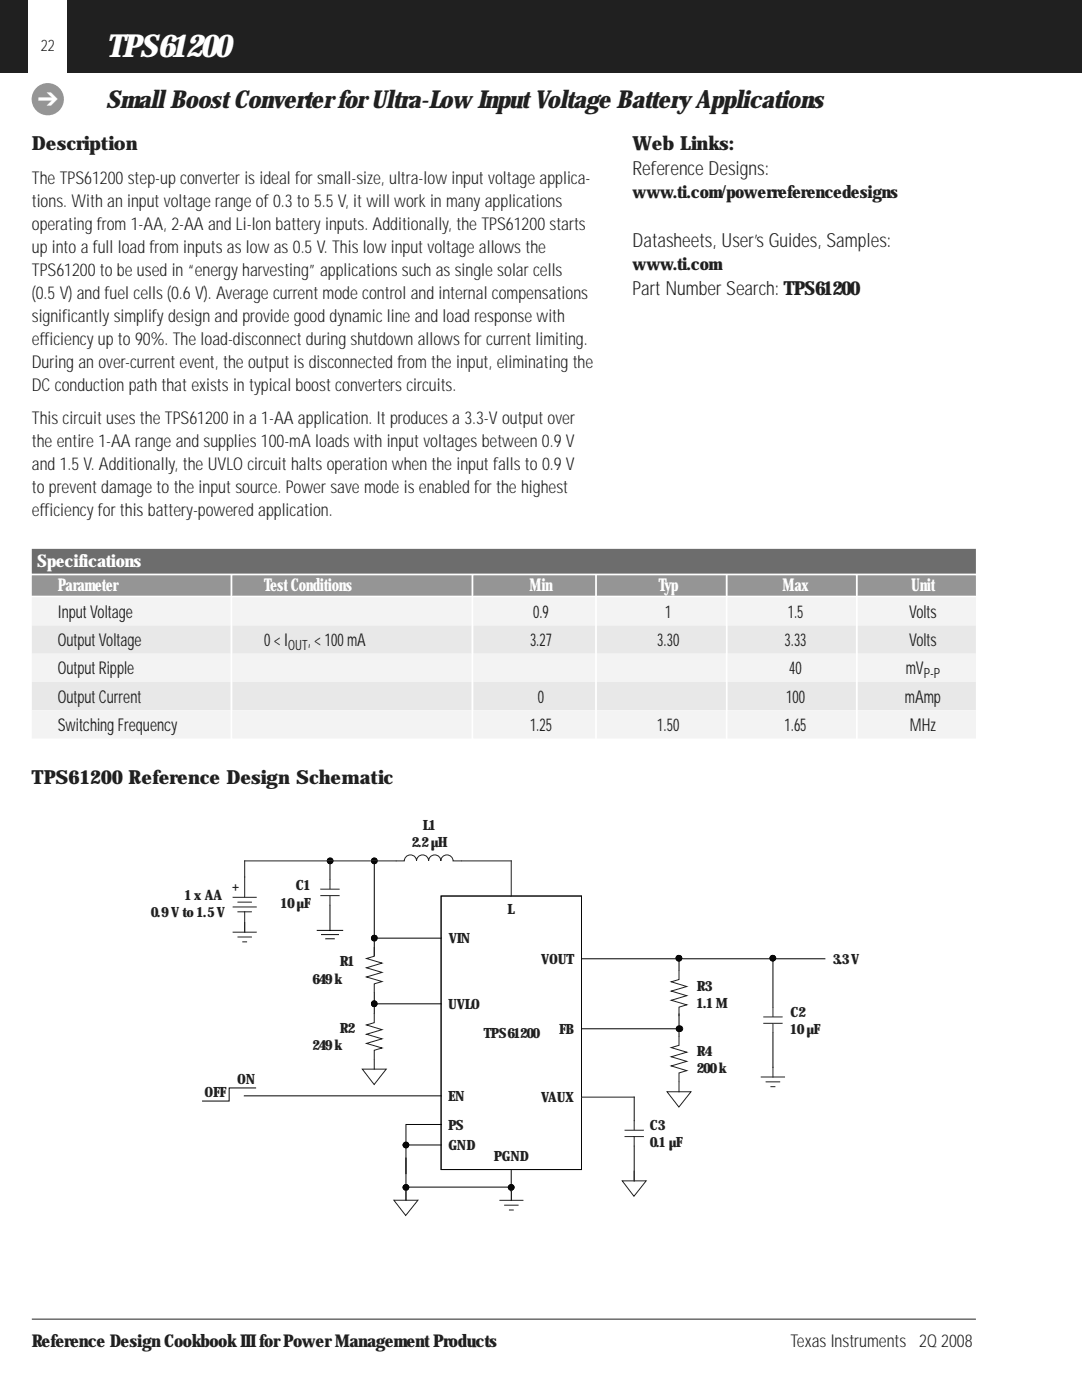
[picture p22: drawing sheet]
<svg xmlns="http://www.w3.org/2000/svg" width="216mm" height="279mm" viewBox="0 0 216 279" stroke-linecap="round" stroke-linejoin="round" font-family="sans-serif">
<defs><g id="words">
<text font-size="6.3" fill="#fff" x="21.2" y="11.3">TPS61200</text>
<text font-size="4.9" fill="#231f20" x="21.2" y="21.5">Small BoostConverterforUltra-Low InputVoltage BatteryApplications</text>
<text font-size="4.6" fill="#fff" x="7.5" y="21.4">➔</text>
<g font-size="3.9" fill="#231f20">
<text x="6.3" y="30">Description</text>
<text x="126.2" y="30">Web Links:</text>
<text x="126.2" y="34.9">ReferenceDesigns:</text>
<text x="126.2" y="49.4">Datasheets, User’sGuides, Samples:</text>
<text x="126.2" y="58.9">PartNumberSearch: TPS61200</text>
<text x="6.3" y="156.5">TPS61200 Reference Design Schematic</text>
</g>
<g font-size="3.5" fill="#231f20">
<text x="6.3" y="41.3">tions. Withaninputvoltagerangeof0.3to5.5V, itwill workinmanyapplications</text>
<text x="6.3" y="36.7">TheTPS61200step-upconverterisideal forsmall-size, ultra-lowinputvoltageapplica-</text>
<text x="126.2" y="39.5">www.ti.com/powerreferencedesigns</text>
<text x="6.3" y="45.8">operatingfrom1-AA, 2-AA and Li-Ionbatteryinputs. Additionally, theTPS61200starts</text>
<text x="6.3" y="50.4">upintoa full load frominputsaslowas0.5V. Thislowinputvoltageallowsthe</text>
<text x="126.2" y="54">www.ti.com</text>
<text x="6.3" y="59.6">(0.5V) and fuel cells(0.6 V). Averagecurrentmodecontrol and internal compensations</text>
<text x="6.3" y="55">TPS61200tobeused in“energyharvesting” applicationssuchassinglesolarcells</text>
<text x="6.3" y="64.2">significantlysimplifydesignand providegood dynamiclineand load responsewith</text>
<text x="6.3" y="68.8">efficiencyupto90%. Theload-disconnectduringshutdownallowsforcurrentlimiting.</text>
<text x="6.3" y="77.9">DCconductionpaththatexistsintypical boostconverterscircuits.</text>
<text x="6.3" y="73.4">Duringanover-currentevent, theoutputisdisconnected fromtheinput, eliminatingthe</text>
<text x="6.3" y="89.2">theentire1-AA rangeand supplies100-mA loadswithinputvoltagesbetween0.9V</text>
<text x="6.3" y="84.6">ThiscircuitusestheTPS61200ina 1-AA application. Itproducesa 3.3-Voutputover</text>
<text x="6.3" y="93.8">and 1.5V. Additionally, theUVLOcircuithaltsoperationwhentheinputfallsto0.9V</text>
<text x="6.3" y="98.4">topreventdamagetotheinputsource. Powersavemodeisenabled forthehighest</text>
<text x="6.3" y="103">efficiencyforthisbattery-powered application.</text>
<text x="11.5" y="123.3">InputVoltage</text>
<text x="106.4" y="123.3">0.9</text>
<text x="132.7" y="123.3">1</text>
<text x="157.2" y="123.3">1.5</text>
<text x="181.4" y="123.3">Volts</text>
<text x="11.5" y="128.9">OutputVoltage</text>
<text x="52.7" y="128.9">0&lt; I</text>
<text x="61.4" y="128.9">, &lt; 100mA</text>
<text x="105.8" y="128.9">3.27</text>
<text x="131.2" y="128.9">3.30</text>
<text x="156.6" y="128.9">3.33</text>
<text x="181.4" y="128.9">Volts</text>
<text x="11.5" y="134.6">OutputRipple</text>
<text x="157.5" y="134.6">40</text>
<text x="180.7" y="134.6">mV</text>
<text x="11.5" y="140.2">OutputCurrent</text>
<text x="107.3" y="140.2">0</text>
<text x="156.9" y="140.2">100</text>
<text x="180.5" y="140.2">mAmp</text>
<text x="11.5" y="145.9">Switching Frequency</text>
<text x="105.8" y="145.9">1.25</text>
<text x="131.2" y="145.9">1.50</text>
<text x="156.6" y="145.9">1.65</text>
<text x="181.6" y="145.9">MHz</text>
<text x="6.3" y="268.8">Reference DesignCookbookIII forPowerManagementProducts</text>
<text x="157.7" y="268.8">TexasInstruments 2Q2008</text>
</g>
<g font-size="3.5" fill="#fff">
<text x="7.4" y="113.1">Specifications</text>
<text x="11.5" y="117.9">Parameter</text>
<text x="52.7" y="117.9">TestConditions</text>
<text x="105.7" y="117.9">Min</text>
<text x="131.4" y="117.9">Typ</text>
<text x="156.2" y="117.9">Max</text>
<text x="181.8" y="117.9">Unit</text>
</g>
<text font-size="3.2" fill="#231f20" x="8.1" y="10.2">22</text>
<g font-size="2.8" fill="#231f20">
<text x="57.5" y="129.6">OUT</text>
<text x="184.3" y="135.3">P-P</text>
<text x="84.4" y="165.6">L1</text>
<text x="82.2" y="169">2.2µH</text>
<text x="36.9" y="179.6">1 x AA</text>
<text x="46.3" y="177.8">+</text>
<text x="59" y="177.7">C1</text>
<text x="30.1" y="183">0.9V to 1.5V</text>
<text x="56.1" y="181.2">10µF</text>
<text x="101.3" y="182.5">L</text>
<text x="89.6" y="188.2">VIN</text>
<text x="62.3" y="196.3">649k</text>
<text x="67.8" y="192.9">R1</text>
<text x="108" y="192.4">VOUT</text>
<text x="139.1" y="197.8">R3</text>
<text x="166.2" y="192.3">3.3V</text>
<text x="89.4" y="201.3">UVLO</text>
<text x="139.1" y="201.3">1.1 M</text>
<text x="157.8" y="202.9">C2</text>
<text x="62.3" y="209.6">249k</text>
<text x="67.8" y="206.1">R2</text>
<text x="96.5" y="207.1">TPS61200</text>
<text x="111.6" y="206.3">FB</text>
<text x="157.8" y="206.3">10µF</text>
<text x="139.1" y="210.6">R4</text>
<text x="139.1" y="214.1">200k</text>
<text x="40.8" y="219">OFF</text>
<text x="47.3" y="216.3">ON</text>
<text x="89.4" y="219.7">EN</text>
<text x="108" y="220">VAUX</text>
<text x="89.4" y="225.4">PS</text>
<text x="129.7" y="225.5">C3</text>
<text x="89.5" y="229.5">GND</text>
<text x="98.6" y="231.8">PGND</text>
<text x="129.7" y="228.9">0.1 µF</text>
</g>
</g></defs>
<path d="M-.1 -.1h216v14.6h-216z" fill="#231f20"/>
<path d="M5.6 -.1h7.8v14.6h-7.8z" fill="#fff"/>
<circle cx="9.5" cy="19.8" r="3.2" fill="#939598"/>
<path d="M6.3 263.3h188.4" fill="none" stroke="#231f20" stroke-width=".2"/>
<path d="M6.3 112h188.4" fill="none" stroke="#6c6d70" stroke-width="4.9" stroke-linecap="butt"/>
<path d="M6.3 116.9h188.4" fill="none" stroke="#939598" stroke-width="4.1" stroke-linecap="butt"/>
<path d="M6.3 122h188.4M6.3 133.3h188.4M6.3 144.6h188.4" fill="none" stroke="#f2f3f4" stroke-width="5.6" stroke-linecap="butt"/>
<path d="M6.3 127.6h188.4M6.3 138.9h188.4" fill="none" stroke="#e7e8e9" stroke-width="5.6" stroke-linecap="butt"/>
<g fill="#fff">
<path d="M6.3 161.4h188.4v98.3h-188.4z"/>
<path d="M88 178.8h28v54.6h-28z"/>
</g>
<path d="M88 178.8h28v54.6h-28z" fill="none" stroke="#231f20" stroke-width=".2"/>
<path d="M65.8 171.9v3.6M74.7 171.8v15.4h13.3M88 178.8h28v54.6h-28zM63.3 185.7h5.1M64.2 186.5h3.3M65 187.4h1.7M65.8 180.7v5M51 217.1h-5.3v2.6h-5.3M154.2 206.2v6.8" fill="none" stroke="#040503" stroke-width=".2"/>
<path d="M74.2 171.4l.7-.1 .2 .2 .1 .3a.56 .56 0 0 1-.5 .6 .56 .56 0 0 1-.6-.6z" fill-rule="evenodd" fill="#040503"/>
<path d="M74.2 171.4l.7-.1 .2 .2 .1 .3a.56 .56 0 0 1-.5 .6 .56 .56 0 0 1-.6-.6z" fill="none" stroke="#040503" stroke-width=".2"/>
<path d="M65.4 171.4l.7-.1 .2 .2 .1 .3a.56 .56 0 0 1-.5 .6 .56 .56 0 0 1-.6-.6z" fill-rule="evenodd" fill="#040503"/>
<path d="M65.4 171.4l.7-.1 .2 .2 .1 .3a.56 .56 0 0 1-.5 .6 .56 .56 0 0 1-.6-.6zM74.7 187v3.7M74.7 198.2v4.1M74.5 200.3h13.5" fill="none" stroke="#040503" stroke-width=".2"/>
<path d="M74.3 186.8a.57 .57 0 0 1 .6-.1 .57 .57 0 0 1 .3 .5l-.1 .4-.6 .2-.2-.2-.2-.4z" fill-rule="evenodd" fill="#040503"/>
<path d="M74.3 186.8a.57 .57 0 0 1 .6-.1 .57 .57 0 0 1 .3 .5l-.1 .4-.6 .2-.2-.2-.2-.4z" fill="none" stroke="#040503" stroke-width=".2"/>
<circle cx="74.7" cy="200.3" r=".56" fill="#040503"/>
<g fill="none" stroke="#040503" stroke-width=".2">
<path d="M81 228.5h7M88.1 224.4h-7.1v9.8"/>
<circle cx="74.7" cy="200.3" r=".56"/>
</g>
<circle cx="81" cy="228.5" r=".57" fill="#040503"/>
<g fill="none" stroke="#040503" stroke-width=".2">
<path d="M116 191.3h48.6M135.5 191.3v2.4M48.7 218.7h39.3M116 205.3h19.7M135.5 202.4v4.4"/>
<circle cx="81" cy="228.5" r=".57"/>
</g>
<path d="M135 190.9a.57 .57 0 0 1 .9-.1 .57 .57 0 0 1-.2 .9 .57 .57 0 0 1-.8-.5z" fill-rule="evenodd" fill="#040503"/>
<path d="M135 190.9a.57 .57 0 0 1 .9-.1 .57 .57 0 0 1-.2 .9 .57 .57 0 0 1-.8-.5z" fill="none" stroke="#040503" stroke-width=".2"/>
<circle cx="135.5" cy="205.3" r=".56" fill="#040503"/>
<g fill="none" stroke="#040503" stroke-width=".2">
<path d="M154.2 191.4v9.6"/>
<circle cx="135.5" cy="205.3" r=".56"/>
<circle cx="135.7" cy="205.3" r=".56"/>
</g>
<circle cx="154.2" cy="191.2" r=".56" fill="#040503"/>
<g fill="none" stroke="#040503" stroke-width=".2">
<path d="M126.5 219v4.6M81 231.1v8.4M81 236.9h21M102 233.5v6.1M126.5 228.8v6.9"/>
<circle cx="154.2" cy="191.2" r=".56"/>
</g>
<circle cx="81" cy="237" r=".57" fill="#040503"/>
<circle cx="81" cy="237" r=".57" fill="none" stroke="#040503" stroke-width=".2"/>
<circle cx="102" cy="237" r=".57" fill="#040503"/>
<circle cx="102" cy="237" r=".57" fill="none" stroke="#040503" stroke-width=".2"/>
<g fill="none" stroke="#231f20" stroke-width=".2">
<path d="M46.5 179.1h4.6M63.9 178.7h3.9M63.9 177.5h3.9M65.8 175.5v2M65.8 178.7v2M102 178.8v-7h-11.6a1.22 1.22 0 0 0-1.2-1.2 1.22 1.22 0 0 0-1.2 1.2 1.22 1.22 0 0 0-1.3-1.2 1.22 1.22 0 0 0-1.2 1.2 1.21 1.21 0 0 0-1.2-1.2 1.21 1.21 0 0 0-1.2 1.2 1.22 1.22 0 0 0-1.2-1.2 1.22 1.22 0 0 0-1.2 1.2h-31.9v7.3M46.5 186h4.6M46.5 181h4.6M47.5 187h2.7M47.5 180h2.7M47.5 182h2.7M48.4 188h.8"/>
<path d="M48.8 182v4M74.7 189v1.8l-1.6 .5 3.1 .9-3.1 .9 3.1 1-3.1 .9 3.1 .9-1.5 .4v1.9M135.5 193.7v1.8l-1.6 .4 3.1 1-3.1 .9 3.1 .9-3.1 .9 3.1 .9-1.5 .5v1.8M72.3 213.4h4.8l-2.4 3zM74.7 202.3v1.8l-1.6 .5 3.1 .9-3.1 .9 3.1 .9-3.1 .9 3.1 .9-1.5 .5v3.8M116 219h10.5M133.1 217.9h4.8l-2.4 3zM135.5 206.8v1.8l-1.6 .5 3.1 .9-3.1 .9 3.1 .9-3.1 .9 3.1 1-1.5 .4v3.8M151.9 214.9h4.6M152.3 204.2h3.9M152.3 203h3.9M152.9 215.9h2.7"/>
<path d="M153.8 216.9h.8M154.2 201v2M154.2 204.2v2M154.2 213v1.9M78.6 239.5h4.8l-2.4 3.1zM81 237.6v1.9M99.8 239.6h4.5M102 237.6v2M124.2 235.7h4.7l-2.4 3zM124.6 226.8h3.9M124.6 225.6h3.9M126.5 223.6v2"/>
<path d="M126.5 226.8v2M126.5 233.7v2M100.7 240.5h2.7M101.7 241.5h.7"/>
</g>
<path d="M46.2 114.6v33.5M94.3 114.6v33.5M118.9 114.6v33.5M145 114.6v33.5M171 114.6v33.5" fill="none" stroke="#fff" stroke-width=".35"/>
<use href="#words"/>
</svg>
